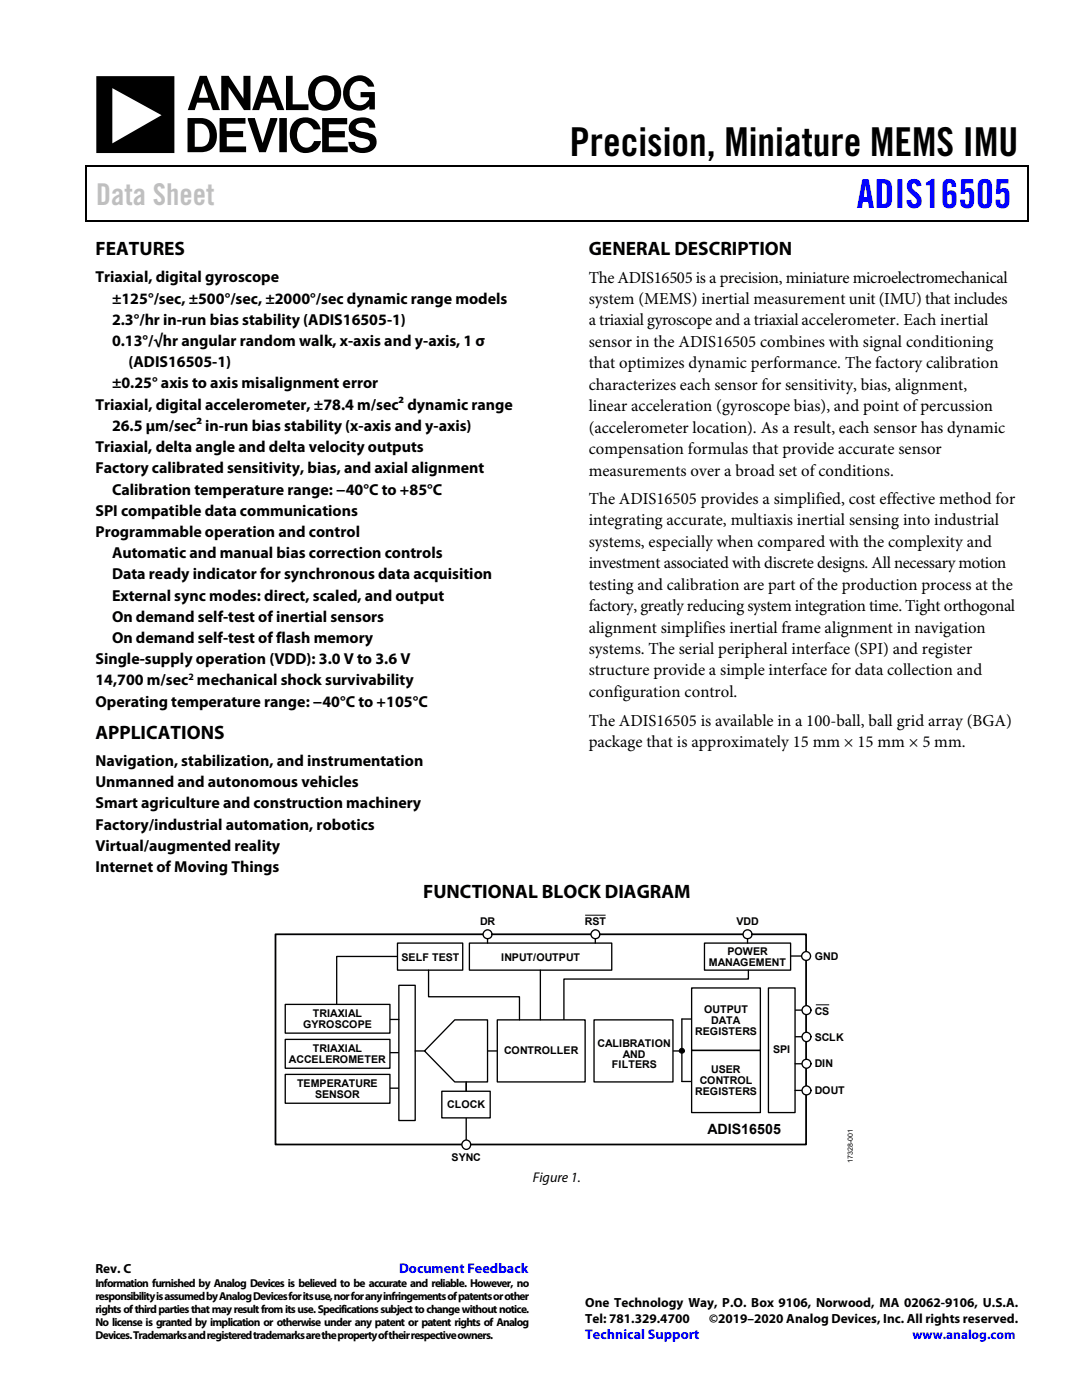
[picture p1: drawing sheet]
<svg xmlns="http://www.w3.org/2000/svg" width="216mm" height="279mm" viewBox="0 0 216 279" stroke-linecap="round" stroke-linejoin="round" font-family="sans-serif">
<defs><g id="words">
<text font-size="7.9" x="113.7" y="31.1">Precision, Miniature MEMS IMU</text>
<text font-size="7.9" fill="#00f" x="171" y="41.5">ADIS16505</text>
<text font-size="6" fill="#bfbfbf" x="19.2" y="40.8">Data Sheet</text>
<g font-size="3.9">
<text x="19" y="50.9">FEATURES</text>
<text x="117.5" y="50.9">GENERAL DESCRIPTION</text>
<text x="19" y="147.5">APPLICATIONS</text>
<text x="84.4" y="179.2">FUNCTIONAL BLOCK DIAGRAM</text>
</g>
<g font-size="3.3">
<text x="117.5" y="56.4">The ADIS16505 is a precision, miniature microelectromechanical</text>
<text x="117.5" y="60.7">system (MEMS) inertial measurement unit (IMU) that includes</text>
<text x="117.5" y="65">a triaxial gyroscope and a triaxial accelerometer. Each inertial</text>
<text x="117.5" y="69.2">sensor in the ADIS16505 combines with signal conditioning</text>
<text x="117.5" y="73.5">that optimizes dynamic performance. The factory calibration</text>
<text x="117.5" y="77.8">characterizes each sensor for sensitivity, bias, alignment,</text>
<text x="117.5" y="82.1">linear acceleration (gyroscope bias), and point of percussion</text>
<text x="117.5" y="86.4">(accelerometer location). As a result, each sensor has dynamic</text>
<text x="117.5" y="90.6">compensation formulas that provide accurate sensor</text>
<text x="117.5" y="94.9">measurements over a broad set of conditions.</text>
<text x="117.5" y="100.6">The ADIS16505 provides a simplified, cost effective method for</text>
<text x="117.5" y="104.9">integrating accurate, multiaxis inertial sensing into industrial</text>
<text x="117.5" y="109.1">systems, especially when compared with the complexity and</text>
<text x="117.5" y="113.4">investment associated with discrete designs. All necessary motion</text>
<text x="117.5" y="117.7">testing and calibration are part ofthe production process at the</text>
<text x="117.5" y="122">factory, greatly reducing system integration time. Tight orthogonal</text>
<text x="117.5" y="126.3">alignment simplifies inertial frame alignment in navigation</text>
<text x="117.5" y="130.5">systems. The serial peripheral interface (SPI) and register</text>
<text x="117.5" y="134.8">structure provide a simple interface for data collection and</text>
<text x="117.5" y="139.1">configuration control.</text>
<text x="117.5" y="144.8">The ADIS16505 is available in a 100-ball, ball grid array (BGA)</text>
<text x="117.5" y="149.1">package that is approximately 15 mm × 15 mm × 5 mm.</text>
</g>
<g font-size="3.2">
<text x="19" y="56.4">Triaxial, digital gyroscope</text>
<text x="22.4" y="60.6">±125°/sec, ±500°/sec, ±2000°/sec dynamic range models</text>
<text x="22.4" y="64.8">2.3°/hr in-run bias stability (ADIS16505-1)</text>
<text x="22.4" y="69.1">0.13°/√hr angular random walk, x-axis and y-axis, 1 σ</text>
<text x="22.4" y="77.5">±0.25° axis to axis misalignment error</text>
<text x="25.7" y="73.3">(ADIS16505-1)</text>
<text x="19" y="81.8">Triaxial, digital accelerometer, ±78.4 m/sec² dynamic range</text>
<text x="22.4" y="86">26.5 μm/sec² in-run bias stability (x-axis and y-axis)</text>
<text x="19" y="90.2">Triaxial, delta angle and delta velocity outputs</text>
<text x="19" y="94.5">Factory calibrated sensitivity, bias, and axial alignment</text>
<text x="22.4" y="98.7">Calibration temperature range: −40°C to +85°C</text>
<text x="19" y="102.9">SPI compatible data communications</text>
<text x="19" y="107.2">Programmable operation and control</text>
<text x="22.4" y="111.4">Automatic and manual bias correction controls</text>
<text x="22.4" y="115.6">Data ready indicator for synchronous data acquisition</text>
<text x="22.4" y="119.9">External sync modes: direct, scaled, and output</text>
<text x="22.4" y="124.1">On demand self-test of inertial sensors</text>
<text x="22.4" y="128.3">On demand self-test of flash memory</text>
<text x="19" y="132.5">Single-supply operation (VDD): 3.0 V to 3.6 V</text>
<text x="19" y="136.8">14,700 m/sec mechanical shock survivability</text>
<text x="19.1" y="141">Operating temperature range: −40°C to +105°C</text>
<text x="19" y="152.9">Navigation, stabilization, and instrumentation</text>
<text x="19" y="157.1">Unmanned and autonomous vehicles</text>
<text x="19" y="161.4">Smart agriculture and construction machinery</text>
<text x="19" y="165.6">Factory/industrial automation, robotics</text>
<text x="19" y="169.8">Virtual/augmented reality</text>
<text x="19" y="174">Internet of Moving Things</text>
</g>
<g font-size="2.8">
<text x="141.2" y="226.3">ADIS16505</text>
<text x="106.3" y="236">Figure 1.</text>
</g>
<g font-size="2.8" fill="#00f">
<text x="79.6" y="254">Document Feedback</text>
<text x="116.8" y="267.1">Technical Support</text>
</g>
<g font-size="2.6">
<text x="19" y="254">Rev. C</text>
<text x="116.8" y="260.9">One Technology Way, P.O. Box 9106, Norwood, MA 02062-9106, U.S.A.</text>
<text x="116.8" y="263.9">Tel: 781.329.4700</text>
<text x="141.5" y="263.9">©2019–2020 Analog Devices, Inc. All rights reserved.</text>
</g>
<text font-size="2.6" fill="#00f" x="182.1" y="267.1">www.analog.com</text>
<g font-size="2.3">
<text x="19" y="256.8">Information furnished by Analog Devices is believed to be accurate and reliable. However, no</text>
<text x="19" y="259.4">responsibility is assumed by Analog Devices for its use, nor for any infringements of patents or other</text>
<text x="19" y="262">rights of third parties that may result from its use. Specifications subject to change without notice.</text>
<text x="19" y="264.6">No license is granted by implication or otherwise under any patent or patent rights of Analog</text>
<text x="19" y="267.3">Devices. Trademarks and registered trademarks are the property of their respective owners.</text>
</g>
<g font-size="2.1">
<text x="95.8" y="184.6">DR</text>
<text x="116.7" y="184.6">RST</text>
<text x="146.9" y="184.6">VDD</text>
<text x="80.1" y="191.8">SELF TEST</text>
<text x="100" y="191.8">INPUT/OUTPUT</text>
<text x="145.2" y="190.6">POWER</text>
<text x="162.6" y="191.5">GND</text>
<text x="141.4" y="192.7">MANAGEMENT</text>
<text x="62.4" y="203">TRIAXIAL</text>
<text x="140.5" y="202.2">OUTPUT</text>
<text x="162.6" y="202.5">CS</text>
<text x="60.5" y="205.1">GYROSCOPE</text>
<text x="62.4" y="210">TRIAXIAL</text>
<text x="119.2" y="208.9">CALIBRATION</text>
<text x="138.7" y="206.5">REGISTERS</text>
<text x="141.9" y="204.4">DATA</text>
<text x="162.6" y="207.8">SCLK</text>
<text x="57.7" y="212.1">ACCELEROMETER</text>
<text x="100.6" y="210.4">CONTROLLER</text>
<text x="122.1" y="213.2">FILTERS</text>
<text x="124.2" y="211.1">AND</text>
<text x="141.9" y="214.2">USER</text>
<text x="154.3" y="210.2">SPI</text>
<text x="162.6" y="212.9">DIN</text>
<text x="59.3" y="217">TEMPERATURE</text>
<text x="62.9" y="219.1">SENSOR</text>
<text x="89.2" y="221.2">CLOCK</text>
<text x="138.7" y="218.4">REGISTERS</text>
<text x="139.6" y="216.3">CONTROL</text>
<text x="162.6" y="218.2">DOUT</text>
<text x="90.1" y="231.7">SYNC</text>
</g>
<text font-size="1.9" x="37.6" y="135.7">2</text>
<text font-size="1.4" x="170.2" y="232.2" transform="rotate(-90 170.2 232.2)">17328-001</text>
</g></defs>
<g fill="#000">
<path d="M17 33h.3v.9h-.3zM204.9 33h.4v.9h-.4zM204.9 43.9h.4v.4h-.4z"/>
<path d="M44.2 15.1h1.4l3 4.6v-4.6h1.4v6.9h-1.3l-3.1-4.6v4.6h-1.4zM57.1 15.1h1.3v5.7h3.2v1.2h-4.5zM52.6 15.1h1.5l2.6 6.9h-1.4l-.6-1.5h-2.5l-.5 1.5h-1.4zM39.9 15.1h1.4l2.6 6.9h-1.4l-.5-1.5h-2.7l-.4 1.5h-1.4zM62.5 16a3.3 3.3 0 0 1 3.7-.7 3.3 3.3 0 0 1 1.9 3.3 3.4 3.4 0 0 1-4 3.4 3.4 3.4 0 0 1-2.4-4.6zM69.3 16.2a3.1 3.1 0 0 1 3-1.1 3.1 3.1 0 0 1 2.4 2.2h-1.2a1.92 1.92 0 0 0-2-1.1 1.92 1.92 0 0 0-1.7 1.6 2.28 2.28 0 0 0 2.6 3.1l.6-.3a1.25 1.25 0 0 0 .6-1.2h-1.7v-1h2.9v3.4h-1.1v-.6a3 3 0 0 1-3.1 .7 3 3 0 0 1-2.1-2.5 3.9 3.9 0 0 1 .8-3.2zM19.2 15.2h15.6v15.3h-15.6zM49.4 23.6h1.4l1.6 5 1.5-5h1.4v.3l-2.3 6.5h-1.3l-2.3-6.5zM64.3 23.6h5v1.2h-3.7v1.4h3.2v1.2h-3.2v1.8h3.8v1.2h-5.1zM43.8 23.6h5.2v1.1h-3.8v1.5h3.3v1.2h-3.2v1.8h3.8v1.2h-5.3zM37.4 23.6h2.1a3.2 3.2 0 0 1 3.8 3.5 2.95 2.95 0 0 1-3.2 3.3h-2.7zM55.7 23.6h1.5v6.8h-1.5zM58.5 24.5a3.1 3.1 0 0 1 3.2-1.1 3.1 3.1 0 0 1 2.3 2.4h-1.4a1.66 1.66 0 0 0-1.8-1.3 1.66 1.66 0 0 0-1.5 1.7 2.48 2.48 0 0 0 1.8 3.3 1.61 1.61 0 0 0 1.6-1.3h1.4a3.1 3.1 0 0 1-3.2 2.4 3.1 3.1 0 0 1-2.9-2.7 4.1 4.1 0 0 1 .5-3.4zM70.1 24.3a3.3 3.3 0 0 1 4.3-.1l.3 .4 .2 .9h-1.3a1.46 1.46 0 0 0-2.3-.7 .71 .71 0 0 0 .1 1.2l1.5 .4a2.38 2.38 0 0 1 2.2 1.4 2.32 2.32 0 0 1-2.7 2.7 2.42 2.42 0 0 1-2.9-2.2h1.3a1.4 1.4 0 0 0 2.1 1.1 .85 .85 0 0 0 .9-.7 .85 .85 0 0 0-.7-1l-1.8-.4a1.8 1.8 0 0 1-1.6-1.1 1.8 1.8 0 0 1 .4-1.9zM53.4 16.6l-.9 2.5v.4h1.8zM40.6 16.6l-.9 2.9h1.8zM63.6 16.7a2.75 2.75 0 0 0 .5 4.1 2 2 0 0 0 2.6-2.2 1.96 1.96 0 0 0-.9-2 1.96 1.96 0 0 0-2.2 .1zM22.4 17.6v11l9.8-5.6zM38.9 24.7v4.6h.6a1.91 1.91 0 0 0 2.3-2.3 2.17 2.17 0 0 0-2.8-2.3z"/>
</g>
<path d="M17 33.2h187.9M17.1 33.9v10.4M205.1 33.9v10.4M17 44.1h187.9" fill="none" stroke="#000" stroke-width=".34"/>
<path d="M79.3 188.2h13v5.4h-13zM93.7 188.2h28.4v5.4h-28.4zM93 216.1v1.6M97.4 209.7h1.7M118.5 203.5h15.8v12.4h-15.8zM138 209.6h13.7v12.4h-13.7zM158.6 212.3h2.3M158.6 217.6h2.3M158.7 201.6h2.2M158.7 206.9h2.2" fill="none" stroke="#000" stroke-width=".27"/>
<path d="M55 186.5h105.8v41.9h-105.8z" fill="none" stroke="#000" stroke-width=".35"/>
<circle cx="160.9" cy="201.6" r=".9" fill="#fff"/>
<circle cx="160.9" cy="201.6" r=".9" fill="none" stroke="#000" stroke-width=".27"/>
<circle cx="160.9" cy="206.9" r=".91" fill="#fff"/>
<circle cx="160.9" cy="206.9" r=".91" fill="none" stroke="#000" stroke-width=".27"/>
<circle cx="160.9" cy="212.3" r=".89" fill="#fff"/>
<circle cx="160.9" cy="212.3" r=".89" fill="none" stroke="#000" stroke-width=".27"/>
<circle cx="160.9" cy="217.6" r=".9" fill="#fff"/>
<g fill="none" stroke="#000" stroke-width=".27">
<path d="M79.6 196.6h3.2v27h-3.2zM138 197.2h13.7v12.4h-13.7zM157.8 190.8h3.1M99.2 203.5h17.6v12.4h-17.6z"/>
<circle cx="160.9" cy="217.6" r=".9"/>
</g>
<circle cx="160.9" cy="190.8" r=".88" fill="#fff"/>
<g fill="none" stroke="#000" stroke-width=".27">
<path d="M97.3 186.3v1.9M140.6 188.2h17.2v5.4h-17.2zM82.8 209.7h2M90.7 203.5h6.6v12.4h-6.6l-6-6.2z"/>
<circle cx="160.9" cy="190.8" r=".88"/>
</g>
<path d="M162.8 200.5h2.7" fill="none" stroke="#000" stroke-width=".2"/>
<circle cx="97.3" cy="186.5" r=".88" fill="#fff"/>
<g fill="none" stroke="#000" stroke-width=".27">
<path d="M93 215.9v11.6"/>
<circle cx="97.3" cy="186.5" r=".88"/>
</g>
<circle cx="93" cy="228.4" r=".89" fill="#fff"/>
<g fill="none" stroke="#000" stroke-width=".27">
<path d="M118.8 186.3v1.9"/>
<circle cx="93" cy="228.4" r=".89"/>
</g>
<path d="M116.8 182.6h4" fill="none" stroke="#000" stroke-width=".2"/>
<circle cx="118.8" cy="186.5" r=".88" fill="#fff"/>
<g fill="none" stroke="#000" stroke-width=".27">
<path d="M149.2 186.5v1.7"/>
<circle cx="118.8" cy="186.5" r=".88"/>
</g>
<circle cx="149.2" cy="186.5" r=".89" fill="#fff"/>
<g fill="none" stroke="#000" stroke-width=".27">
<path d="M79.2 190.9h-12v9.9M85.5 193.6v5.3h18.2v4.6M107.8 193.6v9.9M149.3 193.6v1.8h-36.8v8.1M153.3 197.2h5.3v24.8h-5.3zM134.4 209.7h1.6M137.8 203.4h-1.7v12.4h1.7"/>
<circle cx="149.2" cy="186.5" r=".89"/>
</g>
<circle cx="136.1" cy="209.7" r=".51" fill="#000" stroke="#000" stroke-width=".2"/>
<path d="M88.2 217.8h9.6v5.3h-9.6z" fill="#fff" stroke="#000" stroke-width=".27"/>
<path d="M77.8 203.5h1.8M77.8 217.2h1.7M77.9 210.1h1.6" fill="none" stroke="#000" stroke-width=".27"/>
<path d="M56.9 200.4h20.9v5.8h-20.9z" fill="#fff"/>
<path d="M56.9 200.4h20.9v5.8h-20.9z" fill="none" stroke="#000" stroke-width=".27"/>
<path d="M56.9 214.4h20.9v5.8h-20.9z" fill="#fff"/>
<path d="M56.9 214.4h20.9v5.8h-20.9z" fill="none" stroke="#000" stroke-width=".27"/>
<path d="M56.9 207.4h20.9v5.8h-20.9z" fill="#fff"/>
<path d="M56.9 207.4h20.9v5.8h-20.9z" fill="none" stroke="#000" stroke-width=".27"/>
<use href="#words"/>
</svg>
